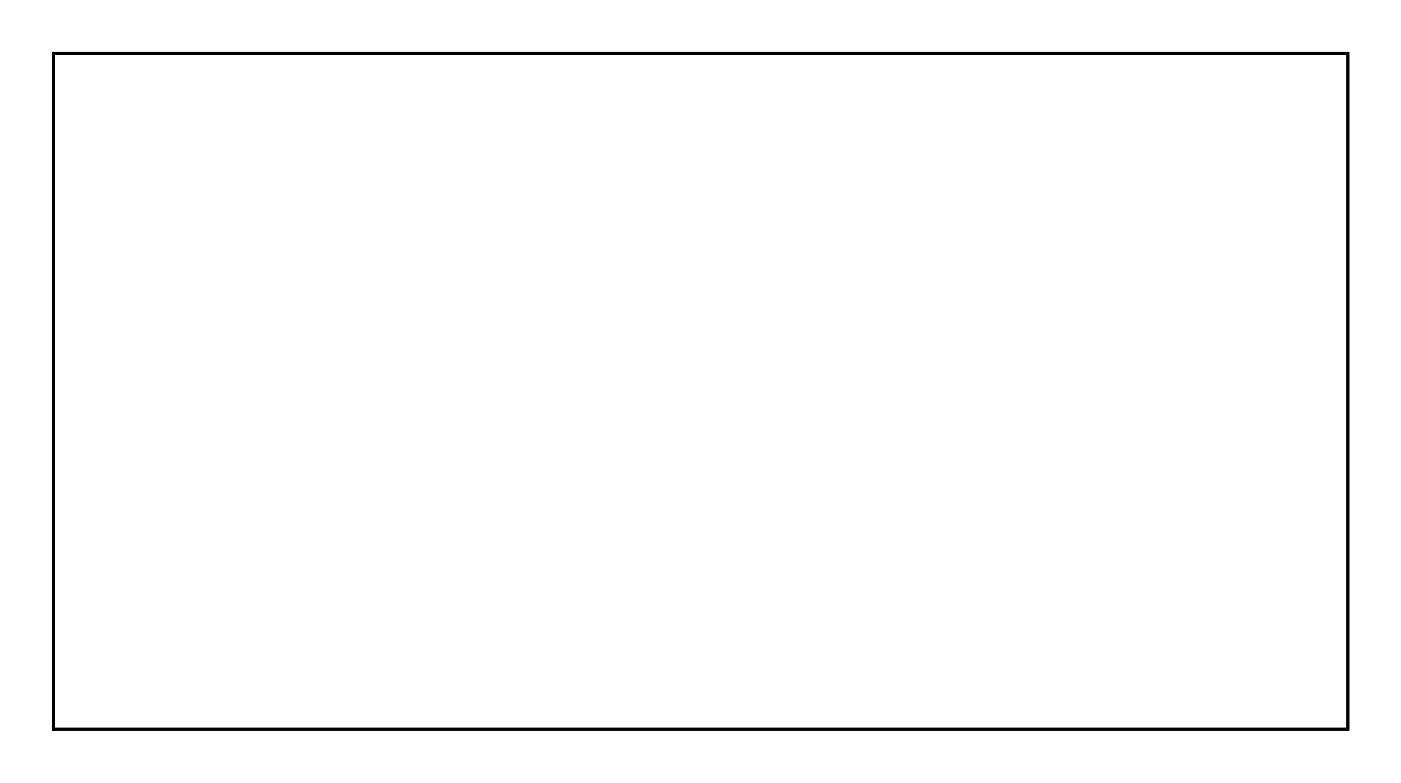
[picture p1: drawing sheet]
<svg xmlns="http://www.w3.org/2000/svg" width="95mm" height="53mm" viewBox="0 0 95 53" stroke-linecap="round" stroke-linejoin="round" font-family="sans-serif">
<path d="M3.6 3.6h88v46h-88z" fill="none" stroke="#000" stroke-width=".2"/>
<path d="M3.6 3.6h88v46h-88z" fill="none" stroke="#000" stroke-width=".07"/>
<circle cx="85.2" cy="21.8" r=".75" fill="#fff"/>
<circle cx="85.2" cy="21.8" r=".75" fill="none" stroke="#fff" stroke-width=".63" stroke-linecap="butt"/>
<path d="M83.6 21.1l.3-.2 .3-.1h1.9a.94 .94 0 0 1 1 1 .94 .94 0 0 1-1 .9h-1.9a.94 .94 0 0 1-.8-.6 .94 .94 0 0 1 .2-1zM84.6 21.8a.56 .56 0 0 0 1.1 0 .56 .56 0 0 0-1.1 0z" fill="#fff"/>
<g fill="none" stroke="#fff" stroke-width=".25">
<path d="M83.6 21.1l.3-.2 .3-.1h1.9a.94 .94 0 0 1 1 1 .94 .94 0 0 1-1 .9h-1.9a.94 .94 0 0 1-.8-.6 .94 .94 0 0 1 .2-1z"/>
<circle cx="85.2" cy="21.8" r=".56"/>
</g>
<circle cx="85.2" cy="19.2" r=".75" fill="#fff"/>
<circle cx="85.2" cy="19.2" r=".75" fill="none" stroke="#fff" stroke-width=".63" stroke-linecap="butt"/>
<path d="M83.6 18.6l.3-.2 .3-.1h1.9a.94 .94 0 0 1 1 .9 .94 .94 0 0 1-1 1h-1.9a.94 .94 0 0 1-.8-.6 .94 .94 0 0 1 .2-1zM84.6 19.2a.56 .56 0 0 0 1.1 0 .56 .56 0 0 0-1.1 0z" fill="#fff"/>
<g fill="none" stroke="#fff" stroke-width=".25">
<path d="M83.6 18.6l.3-.2 .3-.1h1.9a.94 .94 0 0 1 1 .9 .94 .94 0 0 1-1 1h-1.9a.94 .94 0 0 1-.8-.6 .94 .94 0 0 1 .2-1z"/>
<circle cx="85.2" cy="19.2" r=".56"/>
</g>
<circle cx="85.2" cy="16.7" r=".75" fill="#fff"/>
<circle cx="85.2" cy="16.7" r=".75" fill="none" stroke="#fff" stroke-width=".63" stroke-linecap="butt"/>
<path d="M83.6 16l.3-.2h.3h1.9a.94 .94 0 0 1 1 .9 .94 .94 0 0 1-1 .9h-1.9a.94 .94 0 0 1-.8-.5 .94 .94 0 0 1 .2-1.1zM84.6 16.7a.56 .56 0 0 0 1.1 0 .56 .56 0 0 0-1.1 0z" fill="#fff"/>
<g fill="none" stroke="#fff" stroke-width=".25">
<path d="M83.6 16l.3-.2h.3h1.9a.94 .94 0 0 1 1 .9 .94 .94 0 0 1-1 .9h-1.9a.94 .94 0 0 1-.8-.5 .94 .94 0 0 1 .2-1.1z"/>
<circle cx="85.2" cy="16.7" r=".56"/>
</g>
<circle cx="85.2" cy="14.2" r=".75" fill="#fff"/>
<circle cx="85.2" cy="14.2" r=".75" fill="none" stroke="#fff" stroke-width=".63" stroke-linecap="butt"/>
<path d="M83.6 13.5l.3-.2 .3-.1h1.9a.94 .94 0 0 1 1 1 .94 .94 0 0 1-1 .9h-1.9a.94 .94 0 0 1-.8-.6 .94 .94 0 0 1 .2-1zM84.6 14.2a.56 .56 0 0 0 1.1 0 .56 .56 0 0 0-1.1 0z" fill="#fff"/>
<g fill="none" stroke="#fff" stroke-width=".25">
<path d="M83.6 13.5l.3-.2 .3-.1h1.9a.94 .94 0 0 1 1 1 .94 .94 0 0 1-1 .9h-1.9a.94 .94 0 0 1-.8-.6 .94 .94 0 0 1 .2-1z"/>
<circle cx="85.2" cy="14.2" r=".56"/>
</g>
<circle cx="85.2" cy="11.6" r=".75" fill="#fff"/>
<circle cx="85.2" cy="11.6" r=".75" fill="none" stroke="#fff" stroke-width=".63" stroke-linecap="butt"/>
<path d="M83.6 11l.3-.2 .3-.1h1.9a.94 .94 0 0 1 1 .9 .94 .94 0 0 1-1 1h-1.9a.94 .94 0 0 1-.8-.6 .94 .94 0 0 1 .2-1zM84.6 11.6a.56 .56 0 0 0 1.1 0 .56 .56 0 0 0-1.1 0z" fill="#fff"/>
<g fill="none" stroke="#fff" stroke-width=".25">
<path d="M83.6 11l.3-.2 .3-.1h1.9a.94 .94 0 0 1 1 .9 .94 .94 0 0 1-1 1h-1.9a.94 .94 0 0 1-.8-.6 .94 .94 0 0 1 .2-1z"/>
<circle cx="85.2" cy="11.6" r=".56"/>
</g>
<circle cx="56.7" cy="44.6" r=".74" fill="#fff"/>
<circle cx="56.7" cy="44.6" r=".74" fill="none" stroke="#fff" stroke-width=".76" stroke-linecap="butt"/>
<circle cx="59.2" cy="44.6" r=".74" fill="#fff"/>
<circle cx="59.2" cy="44.6" r=".74" fill="none" stroke="#fff" stroke-width=".76" stroke-linecap="butt"/>
<circle cx="61.7" cy="44.6" r=".74" fill="#fff"/>
<circle cx="61.7" cy="44.6" r=".74" fill="none" stroke="#fff" stroke-width=".76" stroke-linecap="butt"/>
<circle cx="64.3" cy="44.6" r=".74" fill="#fff"/>
<circle cx="64.3" cy="44.6" r=".74" fill="none" stroke="#fff" stroke-width=".76" stroke-linecap="butt"/>
<circle cx="47.8" cy="23.4" r=".74" fill="#fff"/>
<circle cx="47.8" cy="23.4" r=".74" fill="none" stroke="#fff" stroke-width=".76" stroke-linecap="butt"/>
<circle cx="47.8" cy="26" r=".74" fill="#fff"/>
<circle cx="47.8" cy="26" r=".74" fill="none" stroke="#fff" stroke-width=".76" stroke-linecap="butt"/>
<circle cx="47.8" cy="28.5" r=".74" fill="#fff"/>
<circle cx="47.8" cy="28.5" r=".74" fill="none" stroke="#fff" stroke-width=".76" stroke-linecap="butt"/>
<circle cx="47.8" cy="31.1" r=".74" fill="#fff"/>
<circle cx="47.8" cy="31.1" r=".74" fill="none" stroke="#fff" stroke-width=".76" stroke-linecap="butt"/>
<circle cx="47.8" cy="33.6" r=".74" fill="#fff"/>
<circle cx="47.8" cy="33.6" r=".74" fill="none" stroke="#fff" stroke-width=".76" stroke-linecap="butt"/>
<circle cx="9.3" cy="15.9" r=".75" fill="#fff"/>
<circle cx="9.3" cy="15.9" r=".75" fill="none" stroke="#fff" stroke-width=".63" stroke-linecap="butt"/>
<path d="M7.7 15.3l.3-.2 .3-.1h1.9a.94 .94 0 0 1 1 .9 .94 .94 0 0 1-1 1h-1.9a.94 .94 0 0 1-.8-.6 .94 .94 0 0 1 .2-1zM8.7 15.9a.56 .56 0 0 0 1.1 0 .56 .56 0 0 0-1.1 0z" fill="#fff"/>
<g fill="none" stroke="#fff" stroke-width=".25">
<path d="M7.7 15.3l.3-.2 .3-.1h1.9a.94 .94 0 0 1 1 .9 .94 .94 0 0 1-1 1h-1.9a.94 .94 0 0 1-.8-.6 .94 .94 0 0 1 .2-1z"/>
<circle cx="9.3" cy="15.9" r=".56"/>
</g>
<circle cx="9.3" cy="18.5" r=".75" fill="#fff"/>
<circle cx="9.3" cy="18.5" r=".75" fill="none" stroke="#fff" stroke-width=".63" stroke-linecap="butt"/>
<path d="M7.7 17.8l.3-.2 .3-.1h1.9a.94 .94 0 0 1 1 1 .94 .94 0 0 1-1 .9h-1.9a.94 .94 0 0 1-.8-.6 .94 .94 0 0 1 .2-1zM8.7 18.5a.56 .56 0 0 0 1.1 0 .56 .56 0 0 0-1.1 0z" fill="#fff"/>
<g fill="none" stroke="#fff" stroke-width=".25">
<path d="M7.7 17.8l.3-.2 .3-.1h1.9a.94 .94 0 0 1 1 1 .94 .94 0 0 1-1 .9h-1.9a.94 .94 0 0 1-.8-.6 .94 .94 0 0 1 .2-1z"/>
<circle cx="9.3" cy="18.5" r=".56"/>
</g>
<circle cx="9.3" cy="21" r=".75" fill="#fff"/>
<circle cx="9.3" cy="21" r=".75" fill="none" stroke="#fff" stroke-width=".63" stroke-linecap="butt"/>
<path d="M7.7 20.4l.3-.2 .3-.1h1.9a.94 .94 0 0 1 1 .9 .94 .94 0 0 1-1 1h-1.9a.94 .94 0 0 1-.8-.6 .94 .94 0 0 1 .2-1zM8.7 21a.56 .56 0 0 0 1.1 0 .56 .56 0 0 0-1.1 0z" fill="#fff"/>
<g fill="none" stroke="#fff" stroke-width=".25">
<path d="M7.7 20.4l.3-.2 .3-.1h1.9a.94 .94 0 0 1 1 .9 .94 .94 0 0 1-1 1h-1.9a.94 .94 0 0 1-.8-.6 .94 .94 0 0 1 .2-1z"/>
<circle cx="9.3" cy="21" r=".56"/>
</g>
<circle cx="9.3" cy="23.6" r=".75" fill="#fff"/>
<circle cx="9.3" cy="23.6" r=".75" fill="none" stroke="#fff" stroke-width=".63" stroke-linecap="butt"/>
<path d="M7.7 22.9l.3-.2 .3-.1h1.9a.94 .94 0 0 1 1 1 .94 .94 0 0 1-1 .9h-1.9a.94 .94 0 0 1-.8-.6 .94 .94 0 0 1 .2-1zM8.7 23.6a.56 .56 0 0 0 1.1 0 .56 .56 0 0 0-1.1 0z" fill="#fff"/>
<g fill="none" stroke="#fff" stroke-width=".25">
<path d="M7.7 22.9l.3-.2 .3-.1h1.9a.94 .94 0 0 1 1 1 .94 .94 0 0 1-1 .9h-1.9a.94 .94 0 0 1-.8-.6 .94 .94 0 0 1 .2-1z"/>
<circle cx="9.3" cy="23.6" r=".56"/>
</g>
<circle cx="9.3" cy="26.1" r=".75" fill="#fff"/>
<circle cx="9.3" cy="26.1" r=".75" fill="none" stroke="#fff" stroke-width=".63" stroke-linecap="butt"/>
<path d="M7.7 25.4l.3-.2h.3h1.9a.94 .94 0 0 1 1 .9 .94 .94 0 0 1-1 .9h-1.9a.94 .94 0 0 1-.8-.5 .94 .94 0 0 1 .2-1.1zM8.7 26.1a.56 .56 0 0 0 1.1 0 .56 .56 0 0 0-1.1 0z" fill="#fff"/>
<g fill="none" stroke="#fff" stroke-width=".25">
<path d="M7.7 25.4l.3-.2h.3h1.9a.94 .94 0 0 1 1 .9 .94 .94 0 0 1-1 .9h-1.9a.94 .94 0 0 1-.8-.5 .94 .94 0 0 1 .2-1.1z"/>
<circle cx="9.3" cy="26.1" r=".56"/>
</g>
<circle cx="9.3" cy="28.6" r=".75" fill="#fff"/>
<circle cx="9.3" cy="28.6" r=".75" fill="none" stroke="#fff" stroke-width=".63" stroke-linecap="butt"/>
<path d="M7.7 28l.3-.2 .3-.1h1.9a.94 .94 0 0 1 1 .9 .94 .94 0 0 1-1 1h-1.9a.94 .94 0 0 1-.8-.6 .94 .94 0 0 1 .2-1zM8.7 28.6a.56 .56 0 0 0 1.1 0 .56 .56 0 0 0-1.1 0z" fill="#fff"/>
<g fill="none" stroke="#fff" stroke-width=".25">
<path d="M7.7 28l.3-.2 .3-.1h1.9a.94 .94 0 0 1 1 .9 .94 .94 0 0 1-1 1h-1.9a.94 .94 0 0 1-.8-.6 .94 .94 0 0 1 .2-1z"/>
<circle cx="9.3" cy="28.6" r=".56"/>
</g>
<circle cx="9.3" cy="31.2" r=".75" fill="#fff"/>
<circle cx="9.3" cy="31.2" r=".75" fill="none" stroke="#fff" stroke-width=".63" stroke-linecap="butt"/>
<path d="M7.7 30.5l.3-.2 .3-.1h1.9a.94 .94 0 0 1 1 1 .94 .94 0 0 1-1 .9h-1.9a.94 .94 0 0 1-.8-.6 .94 .94 0 0 1 .2-1zM8.7 31.2a.56 .56 0 0 0 1.1 0 .56 .56 0 0 0-1.1 0z" fill="#fff"/>
<g fill="none" stroke="#fff" stroke-width=".25">
<path d="M7.7 30.5l.3-.2 .3-.1h1.9a.94 .94 0 0 1 1 1 .94 .94 0 0 1-1 .9h-1.9a.94 .94 0 0 1-.8-.6 .94 .94 0 0 1 .2-1z"/>
<circle cx="9.3" cy="31.2" r=".56"/>
</g>
<circle cx="9.3" cy="33.7" r=".75" fill="#fff"/>
<circle cx="9.3" cy="33.7" r=".75" fill="none" stroke="#fff" stroke-width=".63" stroke-linecap="butt"/>
<path d="M7.7 33.1l.3-.2 .3-.1h1.9a.94 .94 0 0 1 1 .9 .94 .94 0 0 1-1 1h-1.9a.94 .94 0 0 1-.8-.6 .94 .94 0 0 1 .2-1zM8.7 33.7a.56 .56 0 0 0 1.1 0 .56 .56 0 0 0-1.1 0z" fill="#fff"/>
<g fill="none" stroke="#fff" stroke-width=".25">
<path d="M7.7 33.1l.3-.2 .3-.1h1.9a.94 .94 0 0 1 1 .9 .94 .94 0 0 1-1 1h-1.9a.94 .94 0 0 1-.8-.6 .94 .94 0 0 1 .2-1z"/>
<circle cx="9.3" cy="33.7" r=".56"/>
</g>
<circle cx="9.3" cy="36.3" r=".75" fill="#fff"/>
<circle cx="9.3" cy="36.3" r=".75" fill="none" stroke="#fff" stroke-width=".63" stroke-linecap="butt"/>
<path d="M7.7 35.6l.3-.2 .3-.1h1.9a.94 .94 0 0 1 1 1 .94 .94 0 0 1-1 .9h-1.9a.94 .94 0 0 1-.8-.6 .94 .94 0 0 1 .2-1zM8.7 36.3a.56 .56 0 0 0 1.1 0 .56 .56 0 0 0-1.1 0z" fill="#fff"/>
<g fill="none" stroke="#fff" stroke-width=".25">
<path d="M7.7 35.6l.3-.2 .3-.1h1.9a.94 .94 0 0 1 1 1 .94 .94 0 0 1-1 .9h-1.9a.94 .94 0 0 1-.8-.6 .94 .94 0 0 1 .2-1z"/>
<circle cx="9.3" cy="36.3" r=".56"/>
</g>
<circle cx="9.3" cy="38.8" r=".75" fill="#fff"/>
<circle cx="9.3" cy="38.8" r=".75" fill="none" stroke="#fff" stroke-width=".63" stroke-linecap="butt"/>
<path d="M7.7 38.1l.3-.2h.3h1.9a.94 .94 0 0 1 1 .9 .94 .94 0 0 1-1 .9h-1.9a.94 .94 0 0 1-.8-.5 .94 .94 0 0 1 .2-1.1zM8.7 38.8a.56 .56 0 0 0 1.1 0 .56 .56 0 0 0-1.1 0z" fill="#fff"/>
<g fill="none" stroke="#fff" stroke-width=".25">
<path d="M7.7 38.1l.3-.2h.3h1.9a.94 .94 0 0 1 1 .9 .94 .94 0 0 1-1 .9h-1.9a.94 .94 0 0 1-.8-.5 .94 .94 0 0 1 .2-1.1z"/>
<circle cx="9.3" cy="38.8" r=".56"/>
</g>
<circle cx="34.3" cy="20.1" r=".74" fill="#fff"/>
<circle cx="34.3" cy="20.1" r=".74" fill="none" stroke="#fff" stroke-width=".76" stroke-linecap="butt"/>
<circle cx="34.3" cy="22.6" r=".74" fill="#fff"/>
<circle cx="34.3" cy="22.6" r=".74" fill="none" stroke="#fff" stroke-width=".76" stroke-linecap="butt"/>
<circle cx="34.3" cy="25.1" r=".74" fill="#fff"/>
<circle cx="34.3" cy="25.1" r=".74" fill="none" stroke="#fff" stroke-width=".76" stroke-linecap="butt"/>
<circle cx="34.3" cy="27.7" r=".74" fill="#fff"/>
<circle cx="34.3" cy="27.7" r=".74" fill="none" stroke="#fff" stroke-width=".76" stroke-linecap="butt"/>
<circle cx="34.3" cy="30.2" r=".74" fill="#fff"/>
<circle cx="34.3" cy="30.2" r=".74" fill="none" stroke="#fff" stroke-width=".76" stroke-linecap="butt"/>
<circle cx="34.3" cy="32.8" r=".74" fill="#fff"/>
<circle cx="34.3" cy="32.8" r=".74" fill="none" stroke="#fff" stroke-width=".76" stroke-linecap="butt"/>
<circle cx="29.3" cy="25.1" r=".74" fill="#fff"/>
<circle cx="29.3" cy="25.1" r=".74" fill="none" stroke="#fff" stroke-width=".76" stroke-linecap="butt"/>
<circle cx="31.8" cy="25.1" r=".74" fill="#fff"/>
<circle cx="31.8" cy="25.1" r=".74" fill="none" stroke="#fff" stroke-width=".76" stroke-linecap="butt"/>
<circle cx="29.3" cy="20.1" r=".74" fill="#fff"/>
<circle cx="29.3" cy="20.1" r=".74" fill="none" stroke="#fff" stroke-width=".76" stroke-linecap="butt"/>
<circle cx="31.8" cy="20.1" r=".74" fill="#fff"/>
<circle cx="31.8" cy="20.1" r=".74" fill="none" stroke="#fff" stroke-width=".76" stroke-linecap="butt"/>
<circle cx="26.8" cy="20.1" r=".74" fill="#fff"/>
<circle cx="26.8" cy="20.1" r=".74" fill="none" stroke="#fff" stroke-width=".76" stroke-linecap="butt"/>
<circle cx="26.8" cy="22.6" r=".74" fill="#fff"/>
<circle cx="26.8" cy="22.6" r=".74" fill="none" stroke="#fff" stroke-width=".76" stroke-linecap="butt"/>
<circle cx="26.3" cy="25.6" r=".74" fill="#fff"/>
<circle cx="26.3" cy="25.6" r=".74" fill="none" stroke="#fff" stroke-width=".76" stroke-linecap="butt"/>
<circle cx="24.5" cy="27.4" r=".74" fill="#fff"/>
<circle cx="24.5" cy="27.4" r=".74" fill="none" stroke="#fff" stroke-width=".76" stroke-linecap="butt"/>
<circle cx="24.3" cy="27.6" r=".74" fill="#fff"/>
<circle cx="24.3" cy="27.6" r=".74" fill="none" stroke="#fff" stroke-width=".76" stroke-linecap="butt"/>
<circle cx="24.3" cy="30.1" r=".74" fill="#fff"/>
<circle cx="24.3" cy="30.1" r=".74" fill="none" stroke="#fff" stroke-width=".76" stroke-linecap="butt"/>
<circle cx="24.3" cy="30.1" r=".74" fill="#fff"/>
<circle cx="24.3" cy="30.1" r=".74" fill="none" stroke="#fff" stroke-width=".76" stroke-linecap="butt"/>
<circle cx="24.3" cy="32.6" r=".74" fill="#fff"/>
<circle cx="24.3" cy="32.6" r=".74" fill="none" stroke="#fff" stroke-width=".76" stroke-linecap="butt"/>
<circle cx="79.3" cy="28.1" r=".74" fill="#fff"/>
<circle cx="79.3" cy="28.1" r=".74" fill="none" stroke="#fff" stroke-width=".76" stroke-linecap="butt"/>
<circle cx="81.8" cy="28.1" r=".74" fill="#fff"/>
<circle cx="81.8" cy="28.1" r=".74" fill="none" stroke="#fff" stroke-width=".76" stroke-linecap="butt"/>
<circle cx="79.3" cy="28.1" r=".74" fill="#fff"/>
<circle cx="79.3" cy="28.1" r=".74" fill="none" stroke="#fff" stroke-width=".76" stroke-linecap="butt"/>
<circle cx="81.8" cy="28.1" r=".74" fill="#fff"/>
<circle cx="81.8" cy="28.1" r=".74" fill="none" stroke="#fff" stroke-width=".76" stroke-linecap="butt"/>
<circle cx="81.8" cy="30.6" r=".74" fill="#fff"/>
<circle cx="81.8" cy="30.6" r=".74" fill="none" stroke="#fff" stroke-width=".76" stroke-linecap="butt"/>
<circle cx="79.3" cy="30.6" r=".74" fill="#fff"/>
<circle cx="79.3" cy="30.6" r=".74" fill="none" stroke="#fff" stroke-width=".76" stroke-linecap="butt"/>
<circle cx="47.8" cy="13.1" r=".74" fill="#fff"/>
<circle cx="47.8" cy="13.1" r=".74" fill="none" stroke="#fff" stroke-width=".76" stroke-linecap="butt"/>
<circle cx="47.8" cy="15.6" r=".74" fill="#fff"/>
<circle cx="47.8" cy="15.6" r=".74" fill="none" stroke="#fff" stroke-width=".76" stroke-linecap="butt"/>
<circle cx="47.8" cy="18.1" r=".74" fill="#fff"/>
<circle cx="47.8" cy="18.1" r=".74" fill="none" stroke="#fff" stroke-width=".76" stroke-linecap="butt"/>
<circle cx="47.8" cy="20.7" r=".74" fill="#fff"/>
<circle cx="47.8" cy="20.7" r=".74" fill="none" stroke="#fff" stroke-width=".76" stroke-linecap="butt"/>
<circle cx="47.8" cy="13.1" r=".74" fill="#fff"/>
<circle cx="47.8" cy="13.1" r=".74" fill="none" stroke="#fff" stroke-width=".76" stroke-linecap="butt"/>
<circle cx="47.8" cy="15.6" r=".74" fill="#fff"/>
<circle cx="47.8" cy="15.6" r=".74" fill="none" stroke="#fff" stroke-width=".76" stroke-linecap="butt"/>
<circle cx="47.8" cy="18.1" r=".74" fill="#fff"/>
<circle cx="47.8" cy="18.1" r=".74" fill="none" stroke="#fff" stroke-width=".76" stroke-linecap="butt"/>
<circle cx="47.8" cy="20.7" r=".74" fill="#fff"/>
<circle cx="47.8" cy="20.7" r=".74" fill="none" stroke="#fff" stroke-width=".76" stroke-linecap="butt"/>
<circle cx="45.2" cy="20.7" r=".74" fill="#fff"/>
<circle cx="45.2" cy="20.7" r=".74" fill="none" stroke="#fff" stroke-width=".76" stroke-linecap="butt"/>
<circle cx="45.2" cy="18.1" r=".74" fill="#fff"/>
<circle cx="45.2" cy="18.1" r=".74" fill="none" stroke="#fff" stroke-width=".76" stroke-linecap="butt"/>
<circle cx="45.2" cy="15.6" r=".74" fill="#fff"/>
<circle cx="45.2" cy="15.6" r=".74" fill="none" stroke="#fff" stroke-width=".76" stroke-linecap="butt"/>
<circle cx="45.2" cy="13.1" r=".74" fill="#fff"/>
<circle cx="45.2" cy="13.1" r=".74" fill="none" stroke="#fff" stroke-width=".76" stroke-linecap="butt"/>
<path d="M38.2 19h1.2v1.2h-1.2z" fill="#fff"/>
<path d="M38.2 19h1.2v1.2h-1.2z" fill="none" stroke="#fff" stroke-width=".76" stroke-linecap="butt"/>
<circle cx="38.8" cy="19.6" r=".61" fill="#fff"/>
<circle cx="38.8" cy="19.6" r=".61" fill="none" stroke="#fff" stroke-width=".76" stroke-linecap="butt"/>
<circle cx="38.8" cy="21.6" r=".61" fill="#fff"/>
<circle cx="38.8" cy="21.6" r=".61" fill="none" stroke="#fff" stroke-width=".76" stroke-linecap="butt"/>
<circle cx="38.8" cy="23.6" r=".61" fill="#fff"/>
<circle cx="38.8" cy="23.6" r=".61" fill="none" stroke="#fff" stroke-width=".76" stroke-linecap="butt"/>
<circle cx="38.8" cy="25.6" r=".61" fill="#fff"/>
<circle cx="38.8" cy="25.6" r=".61" fill="none" stroke="#fff" stroke-width=".76" stroke-linecap="butt"/>
<circle cx="38.8" cy="27.6" r=".61" fill="#fff"/>
<circle cx="38.8" cy="27.6" r=".61" fill="none" stroke="#fff" stroke-width=".76" stroke-linecap="butt"/>
<circle cx="38.8" cy="29.6" r=".61" fill="#fff"/>
<circle cx="38.8" cy="29.6" r=".61" fill="none" stroke="#fff" stroke-width=".76" stroke-linecap="butt"/>
<circle cx="38.8" cy="31.6" r=".61" fill="#fff"/>
<circle cx="38.8" cy="31.6" r=".61" fill="none" stroke="#fff" stroke-width=".76" stroke-linecap="butt"/>
<circle cx="38.8" cy="33.6" r=".61" fill="#fff"/>
<circle cx="38.8" cy="33.6" r=".61" fill="none" stroke="#fff" stroke-width=".76" stroke-linecap="butt"/>
<circle cx="38.8" cy="35.6" r=".61" fill="#fff"/>
<circle cx="38.8" cy="35.6" r=".61" fill="none" stroke="#fff" stroke-width=".76" stroke-linecap="butt"/>
<circle cx="38.8" cy="37.6" r=".61" fill="#fff"/>
<circle cx="38.8" cy="37.6" r=".61" fill="none" stroke="#fff" stroke-width=".76" stroke-linecap="butt"/>
<circle cx="16.7" cy="37.6" r=".61" fill="#fff"/>
<circle cx="16.7" cy="37.6" r=".61" fill="none" stroke="#fff" stroke-width=".76" stroke-linecap="butt"/>
<circle cx="16.7" cy="35.6" r=".61" fill="#fff"/>
<circle cx="16.7" cy="35.6" r=".61" fill="none" stroke="#fff" stroke-width=".76" stroke-linecap="butt"/>
<circle cx="16.7" cy="33.6" r=".61" fill="#fff"/>
<circle cx="16.7" cy="33.6" r=".61" fill="none" stroke="#fff" stroke-width=".76" stroke-linecap="butt"/>
<circle cx="16.7" cy="31.6" r=".61" fill="#fff"/>
<circle cx="16.7" cy="31.6" r=".61" fill="none" stroke="#fff" stroke-width=".76" stroke-linecap="butt"/>
<circle cx="16.7" cy="29.6" r=".61" fill="#fff"/>
<circle cx="16.7" cy="29.6" r=".61" fill="none" stroke="#fff" stroke-width=".76" stroke-linecap="butt"/>
<circle cx="16.7" cy="27.6" r=".61" fill="#fff"/>
<circle cx="16.7" cy="27.6" r=".61" fill="none" stroke="#fff" stroke-width=".76" stroke-linecap="butt"/>
<circle cx="16.7" cy="25.6" r=".61" fill="#fff"/>
<circle cx="16.7" cy="25.6" r=".61" fill="none" stroke="#fff" stroke-width=".76" stroke-linecap="butt"/>
<circle cx="16.7" cy="23.6" r=".61" fill="#fff"/>
<circle cx="16.7" cy="23.6" r=".61" fill="none" stroke="#fff" stroke-width=".76" stroke-linecap="butt"/>
<circle cx="16.7" cy="21.6" r=".61" fill="#fff"/>
<circle cx="16.7" cy="21.6" r=".61" fill="none" stroke="#fff" stroke-width=".76" stroke-linecap="butt"/>
<circle cx="16.7" cy="19.6" r=".61" fill="#fff"/>
<circle cx="16.7" cy="19.6" r=".61" fill="none" stroke="#fff" stroke-width=".76" stroke-linecap="butt"/>
<circle cx="51.2" cy="23.3" r=".72" fill="#fff"/>
<circle cx="51.2" cy="23.3" r=".72" fill="none" stroke="#fff" stroke-width=".69" stroke-linecap="butt"/>
<circle cx="51.2" cy="20.8" r=".72" fill="#fff"/>
<circle cx="51.2" cy="20.8" r=".72" fill="none" stroke="#fff" stroke-width=".69" stroke-linecap="butt"/>
<circle cx="51.2" cy="18.2" r=".72" fill="#fff"/>
<circle cx="51.2" cy="18.2" r=".72" fill="none" stroke="#fff" stroke-width=".69" stroke-linecap="butt"/>
<circle cx="51.2" cy="15.7" r=".72" fill="#fff"/>
<circle cx="51.2" cy="15.7" r=".72" fill="none" stroke="#fff" stroke-width=".69" stroke-linecap="butt"/>
<circle cx="51.2" cy="13.1" r=".72" fill="#fff"/>
<circle cx="51.2" cy="13.1" r=".72" fill="none" stroke="#fff" stroke-width=".69" stroke-linecap="butt"/>
<circle cx="51.2" cy="10.6" r=".72" fill="#fff"/>
<circle cx="51.2" cy="10.6" r=".72" fill="none" stroke="#fff" stroke-width=".69" stroke-linecap="butt"/>
<circle cx="53.7" cy="24.6" r=".72" fill="#fff"/>
<circle cx="53.7" cy="24.6" r=".72" fill="none" stroke="#fff" stroke-width=".69" stroke-linecap="butt"/>
<circle cx="56.3" cy="24.6" r=".72" fill="#fff"/>
<circle cx="56.3" cy="24.6" r=".72" fill="none" stroke="#fff" stroke-width=".69" stroke-linecap="butt"/>
<circle cx="58.8" cy="24.6" r=".72" fill="#fff"/>
<circle cx="58.8" cy="24.6" r=".72" fill="none" stroke="#fff" stroke-width=".69" stroke-linecap="butt"/>
<circle cx="61.4" cy="24.6" r=".72" fill="#fff"/>
<circle cx="61.4" cy="24.6" r=".72" fill="none" stroke="#fff" stroke-width=".69" stroke-linecap="butt"/>
<circle cx="63.9" cy="24.6" r=".72" fill="#fff"/>
<circle cx="63.9" cy="24.6" r=".72" fill="none" stroke="#fff" stroke-width=".69" stroke-linecap="butt"/>
<circle cx="62.5" cy="21.6" r=".72" fill="#fff"/>
<circle cx="62.5" cy="21.6" r=".72" fill="none" stroke="#fff" stroke-width=".69" stroke-linecap="butt"/>
<circle cx="65" cy="21.6" r=".72" fill="#fff"/>
<circle cx="65" cy="21.6" r=".72" fill="none" stroke="#fff" stroke-width=".69" stroke-linecap="butt"/>
<circle cx="66.4" cy="24.6" r=".72" fill="#fff"/>
<circle cx="66.4" cy="24.6" r=".72" fill="none" stroke="#fff" stroke-width=".69" stroke-linecap="butt"/>
<circle cx="69" cy="24.6" r=".72" fill="#fff"/>
<circle cx="69" cy="24.6" r=".72" fill="none" stroke="#fff" stroke-width=".69" stroke-linecap="butt"/>
<circle cx="71.5" cy="24.6" r=".72" fill="#fff"/>
<circle cx="71.5" cy="24.6" r=".72" fill="none" stroke="#fff" stroke-width=".69" stroke-linecap="butt"/>
<circle cx="74.1" cy="24.6" r=".72" fill="#fff"/>
<circle cx="74.1" cy="24.6" r=".72" fill="none" stroke="#fff" stroke-width=".69" stroke-linecap="butt"/>
<circle cx="76.6" cy="24.6" r=".72" fill="#fff"/>
<circle cx="76.6" cy="24.6" r=".72" fill="none" stroke="#fff" stroke-width=".69" stroke-linecap="butt"/>
<circle cx="79.1" cy="24.6" r=".72" fill="#fff"/>
<circle cx="79.1" cy="24.6" r=".72" fill="none" stroke="#fff" stroke-width=".69" stroke-linecap="butt"/>
<circle cx="81.7" cy="24.6" r=".72" fill="#fff"/>
<circle cx="81.7" cy="24.6" r=".72" fill="none" stroke="#fff" stroke-width=".69" stroke-linecap="butt"/>
<circle cx="81.7" cy="9.3" r=".72" fill="#fff"/>
<circle cx="81.7" cy="9.3" r=".72" fill="none" stroke="#fff" stroke-width=".69" stroke-linecap="butt"/>
<circle cx="79.1" cy="9.3" r=".72" fill="#fff"/>
<circle cx="79.1" cy="9.3" r=".72" fill="none" stroke="#fff" stroke-width=".69" stroke-linecap="butt"/>
<circle cx="76.6" cy="9.3" r=".72" fill="#fff"/>
<circle cx="76.6" cy="9.3" r=".72" fill="none" stroke="#fff" stroke-width=".69" stroke-linecap="butt"/>
<circle cx="74.1" cy="9.3" r=".72" fill="#fff"/>
<circle cx="74.1" cy="9.3" r=".72" fill="none" stroke="#fff" stroke-width=".69" stroke-linecap="butt"/>
<circle cx="71.5" cy="9.3" r=".72" fill="#fff"/>
<circle cx="71.5" cy="9.3" r=".72" fill="none" stroke="#fff" stroke-width=".69" stroke-linecap="butt"/>
<circle cx="69" cy="9.3" r=".72" fill="#fff"/>
<circle cx="69" cy="9.3" r=".72" fill="none" stroke="#fff" stroke-width=".69" stroke-linecap="butt"/>
<circle cx="66.4" cy="9.3" r=".72" fill="#fff"/>
<circle cx="66.4" cy="9.3" r=".72" fill="none" stroke="#fff" stroke-width=".69" stroke-linecap="butt"/>
<circle cx="63.9" cy="9.3" r=".72" fill="#fff"/>
<circle cx="63.9" cy="9.3" r=".72" fill="none" stroke="#fff" stroke-width=".69" stroke-linecap="butt"/>
<circle cx="61.4" cy="9.3" r=".72" fill="#fff"/>
<circle cx="61.4" cy="9.3" r=".72" fill="none" stroke="#fff" stroke-width=".69" stroke-linecap="butt"/>
<circle cx="58.8" cy="9.3" r=".72" fill="#fff"/>
<circle cx="58.8" cy="9.3" r=".72" fill="none" stroke="#fff" stroke-width=".69" stroke-linecap="butt"/>
<circle cx="56.3" cy="9.3" r=".72" fill="#fff"/>
<circle cx="56.3" cy="9.3" r=".72" fill="none" stroke="#fff" stroke-width=".69" stroke-linecap="butt"/>
<circle cx="53.7" cy="9.3" r=".72" fill="#fff"/>
<circle cx="53.7" cy="9.3" r=".72" fill="none" stroke="#fff" stroke-width=".69" stroke-linecap="butt"/>
</svg>
